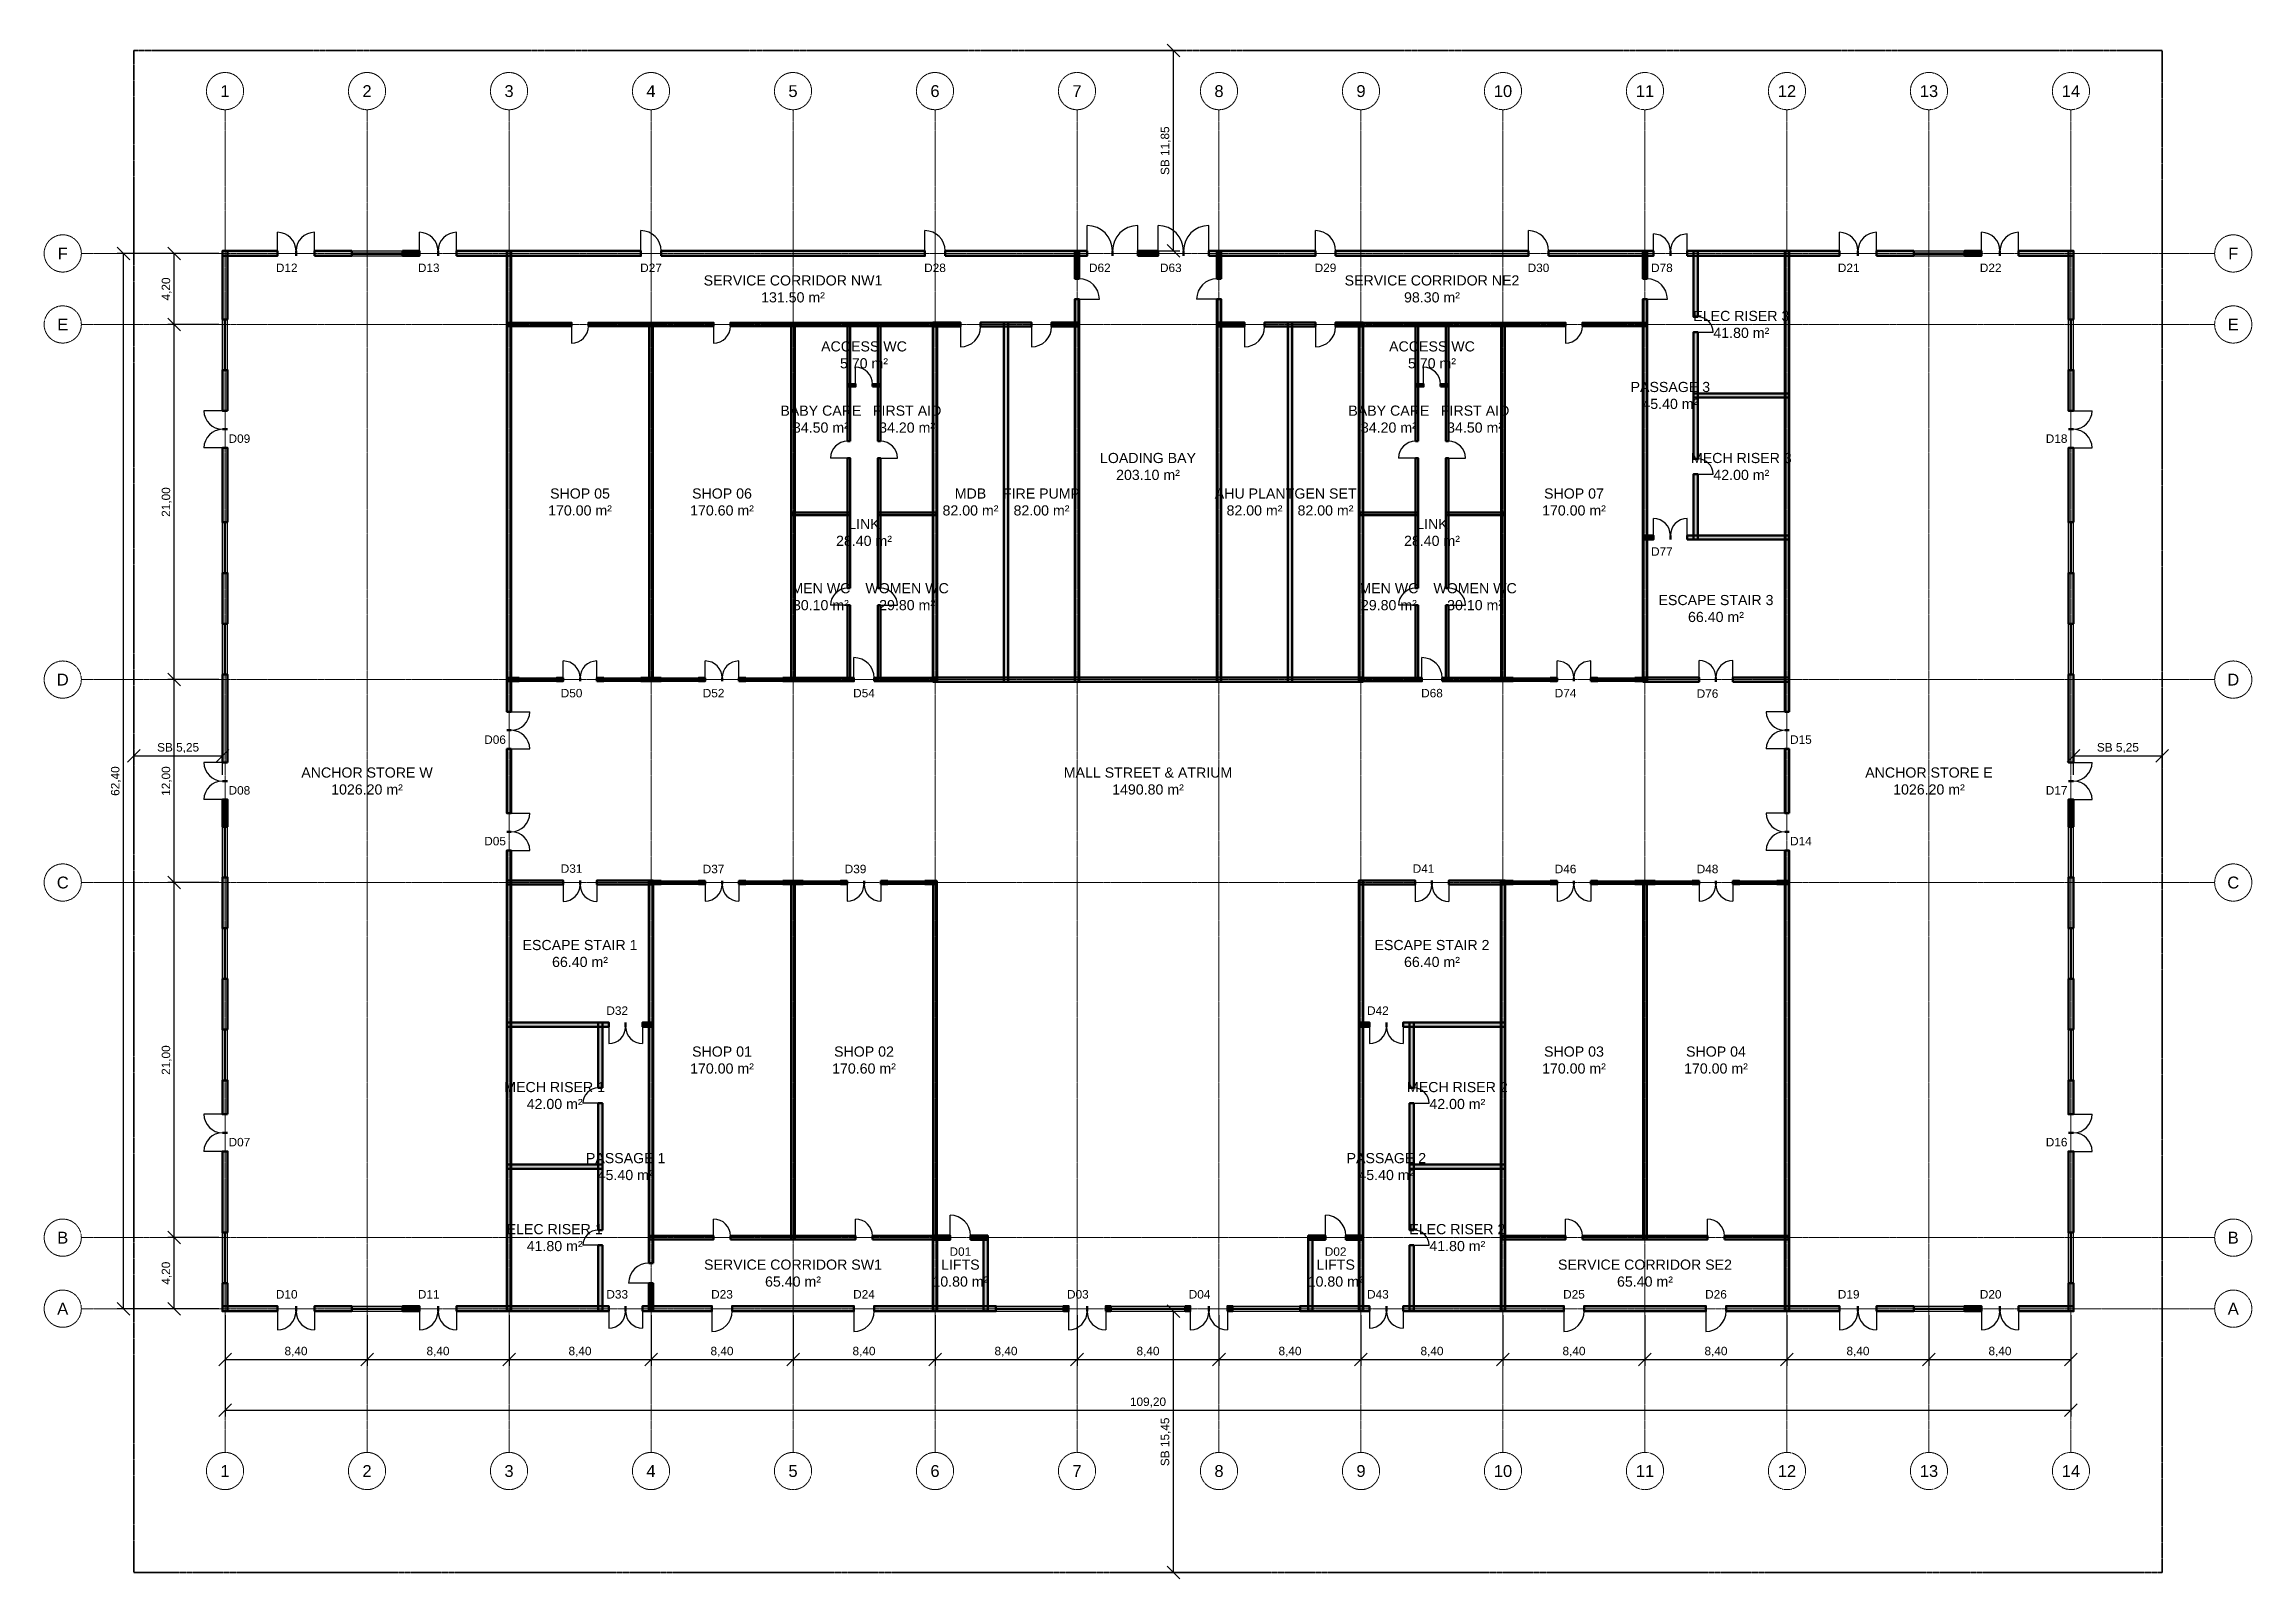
# Model space of a CAD drawing. Header units: millimetres. Extents: x -5300 to 125300, y -375 to 90375.
import ezdxf
from ezdxf.enums import TextEntityAlignment as Align

# ---------------------------------------------------------------- set-up
doc = ezdxf.new("R2010")
doc.units = ezdxf.units.MM
doc.linetypes.add('CENTER', pattern=[5.08, 3.175, -0.635, 0.635, -0.635])
doc.linetypes.add('PHANTOM', pattern=[6.35, 3.175, -0.635, 0.635, -0.635, 0.635, -0.635])
for name, color, linetype, lineweight in [('A-AXE', 1, 'CENTER', 13), ('A-COTATION', 1, 'Continuous', 18), ('A-HACHURE', 8, 'Continuous', 9), ('A-LIMITE-PARCELLE', 1, 'PHANTOM', 35), ('A-MENUISERIE-FEN', 5, 'Continuous', 25), ('A-MENUISERIE-PORTE', 3, 'Continuous', 25), ('A-MUR-PORT', 7, 'Continuous', 50), ('A-TEXTE-PIECE', 2, 'Continuous', 18), ('A-TEXTE-REPERE', 2, 'Continuous', 18)]:
    doc.layers.add(name, color=color, linetype=linetype, lineweight=lineweight)
doc.styles.add('FR-ARIAL', font='arial.ttf')
doc.dimstyles.new('FR-100-M', dxfattribs={"dimscale": 250, "dimtxt": 2, "dimasz": 1.5, "dimexe": 1.5, "dimexo": 1.5, "dimgap": 0.8, "dimtad": 1, "dimlfac": 0.001, "dimzin": 0, "dimtxsty": 'FR-ARIAL', "dimtsz": 1.5, "dimcen": 2.5, "dimclrd": 256, "dimclre": 256, "dimclrt": 256, "dimazin": 3, "dimtfac": 1, "dimtmove": 0, "dimatfit": 3})

msp = doc.modelspace()

# ---------------------------------------------------------------- texts
at = {"layer": 'A-AXE', "style": 'FR-ARIAL'}
for s, p in [('1', (5400, 87600)), ('2', (13800, 87600)), ('3', (22200, 87600)), ('4', (30600, 87600)), ('5', (39000, 87600)), ('6', (47400, 87600)), ('7', (55800, 87600)), ('8', (64200, 87600)), ('9', (72600, 87600)), ('10', (81000, 87600)), ('11', (89400, 87600)), ('12', (97800, 87600)), ('13', (106200, 87600)), ('14', (114600, 87600)), ('F', (-4200, 78000)), ('F', (124200, 78000)), ('E', (-4200, 73800)), ('E', (124200, 73800)), ('D', (-4200, 52800)), ('D', (124200, 52800)), ('C', (-4200, 40800)), ('C', (124200, 40800)), ('B', (-4200, 19800)), ('B', (124200, 19800)), ('A', (-4200, 15600)), ('A', (124200, 15600)), ('1', (5400, 6000)), ('2', (13800, 6000)), ('3', (22200, 6000)), ('4', (30600, 6000)), ('5', (39000, 6000)), ('6', (47400, 6000)), ('7', (55800, 6000)), ('8', (64200, 6000)), ('9', (72600, 6000)), ('10', (81000, 6000)), ('11', (89400, 6000)), ('12', (97800, 6000)), ('13', (106200, 6000)), ('14', (114600, 6000))]:
    msp.add_text(s, height=700, dxfattribs=at).set_placement(p, align=Align.MIDDLE_CENTER)
at = {"layer": 'A-TEXTE-PIECE', "char_height": 600, "attachment_point": 5, "style": 'FR-ARIAL'}
for s, insert in [('SERVICE CORRIDOR NW1\\P131.50 m²', (39000, 75900)), ('SERVICE CORRIDOR NE2\\P98.30 m²', (76800, 75900)), ('ELEC RISER 3\\P41.80 m²', (95100, 73800)), ('ACCESS WC\\P5.70 m²', (43200, 72000)), ('ACCESS WC\\P5.70 m²', (76800, 72000)), ('PASSAGE 3\\P45.40 m²', (90900, 69600)), ('BABY CARE\\P34.50 m²', (40650, 68200)), ('FIRST AID\\P34.20 m²', (45750, 68200)), ('BABY CARE\\P34.20 m²', (74250, 68200)), ('FIRST AID\\P34.50 m²', (79350, 68200)), ('LOADING BAY\\P203.10 m²', (60000, 65400)), ('MECH RISER 3\\P42.00 m²', (95100, 65400)), ('SHOP 05\\P170.00 m²', (26400, 63300)), ('SHOP 06\\P170.60 m²', (34800, 63300)), ('MDB\\P82.00 m²', (49500, 63300)), ('FIRE PUMP\\P82.00 m²', (53700, 63300)), ('AHU PLANT\\P82.00 m²', (66300, 63300)), ('GEN SET\\P82.00 m²', (70500, 63300)), ('SHOP 07\\P170.00 m²', (85200, 63300)), ('LINK\\P28.40 m²', (43200, 61500)), ('LINK\\P28.40 m²', (76800, 61500)), ('MEN WC\\P30.10 m²', (40650, 57700)), ('WOMEN WC\\P29.80 m²', (45750, 57700)), ('MEN WC\\P29.80 m²', (74250, 57700)), ('WOMEN WC\\P30.10 m²', (79350, 57700)), ('ESCAPE STAIR 3\\P66.40 m²', (93600, 57000)), ('ANCHOR STORE W\\P1026.20 m²', (13800, 46800)), ('MALL STREET & ATRIUM\\P1490.80 m²', (60000, 46800)), ('ANCHOR STORE E\\P1026.20 m²', (106200, 46800)), ('ESCAPE STAIR 1\\P66.40 m²', (26400, 36600)), ('ESCAPE STAIR 2\\P66.40 m²', (76800, 36600)), ('SHOP 01\\P170.00 m²', (34800, 30300)), ('SHOP 02\\P170.60 m²', (43200, 30300)), ('SHOP 03\\P170.00 m²', (85200, 30300)), ('SHOP 04\\P170.00 m²', (93600, 30300)), ('MECH RISER 1\\P42.00 m²', (24900, 28200)), ('MECH RISER 2\\P42.00 m²', (78300, 28200)), ('PASSAGE 1\\P45.40 m²', (29100, 24000)), ('PASSAGE 2\\P45.40 m²', (74100, 24000)), ('ELEC RISER 1\\P41.80 m²', (24900, 19800)), ('ELEC RISER 2\\P41.80 m²', (78300, 19800)), ('SERVICE CORRIDOR SW1\\P65.40 m²', (39000, 17700)), ('LIFTS\\P10.80 m²', (48900, 17700)), ('LIFTS\\P10.80 m²', (71100, 17700)), ('SERVICE CORRIDOR SE2\\P65.40 m²', (89400, 17700))]:
    msp.add_mtext(s, dxfattribs=dict(at, insert=insert))
at = {"layer": 'A-TEXTE-REPERE', "style": 'FR-ARIAL'}
for s, p in [('D12', (9050, 77150)), ('D13', (17450, 77150)), ('D27', (30600, 77150)), ('D28', (47400, 77150)), ('D62', (57150, 77150)), ('D63', (61350, 77150)), ('D29', (70500, 77150)), ('D30', (83100, 77150)), ('D78', (90400, 77150)), ('D21', (101450, 77150)), ('D22', (109850, 77150)), ('D09', (6250, 67050)), ('D18', (113750, 67050)), ('D77', (90400, 60375)), ('D50', (25900, 52000)), ('D52', (34300, 52000)), ('D54', (43200, 52000)), ('D68', (76800, 52000)), ('D74', (84700, 52000)), ('D76', (93100, 51975)), ('D06', (21375, 49250)), ('D15', (98625, 49250)), ('D08', (6250, 46250)), ('D17', (113750, 46250)), ('D05', (21375, 43250)), ('D14', (98625, 43250)), ('D31', (25900, 41625)), ('D37', (34300, 41600)), ('D39', (42700, 41600)), ('D41', (76300, 41625)), ('D46', (84700, 41600)), ('D48', (93100, 41600)), ('D32', (28600, 33225)), ('D42', (73600, 33225)), ('D07', (6250, 25450)), ('D16', (113750, 25450)), ('D01', (48900, 18975)), ('D02', (71100, 18975)), ('D10', (9050, 16450)), ('D11', (17450, 16450)), ('D33', (28600, 16450)), ('D23', (34800, 16450)), ('D24', (43200, 16450)), ('D03', (55850, 16450)), ('D04', (63050, 16450)), ('D43', (73600, 16450)), ('D25', (85200, 16450)), ('D26', (93600, 16450)), ('D19', (101450, 16450)), ('D20', (109850, 16450))]:
    msp.add_text(s, height=500, dxfattribs=at).set_placement(p, align=Align.MIDDLE_CENTER)

# ---------------------------------------------------------------- dimensions: what is measured, and where the dimension line sits
at = {"layer": 'A-COTATION'}
for base, p1, p2 in [((61500, 78150), (60000, 78150), (60000, 90000)), ((61500, 0), (60000, 0), (60000, 15450))]:
    msp.add_linear_dim(base=base, p1=p1, p2=p2, angle=90, text='SB <>', dimstyle='FR-100-M', dxfattribs=at).render()
for base, p1, p2 in [((-600, 15600), (5400, 15600), (5400, 78000)), ((2400, 73800), (5400, 73800), (5400, 78000)), ((2400, 52800), (5400, 52800), (5400, 73800)), ((2400, 40800), (5400, 40800), (5400, 52800)), ((2400, 19800), (5400, 19800), (5400, 40800)), ((2400, 15600), (5400, 15600), (5400, 19800))]:
    msp.add_linear_dim(base=base, p1=p1, p2=p2, angle=90, dimstyle='FR-100-M', dxfattribs=at).render()
for base, p1, p2 in [((0, 48300), (0, 46800), (5250, 46800)), ((114750, 48300), (114750, 46800), (120000, 46800))]:
    msp.add_linear_dim(base=base, p1=p1, p2=p2, text='SB <>', dimstyle='FR-100-M', dxfattribs=at).render()
for base, p1, p2 in [((5400, 12600), (5400, 15600), (13800, 15600)), ((5400, 9600), (5400, 15600), (114600, 15600)), ((13800, 12600), (13800, 15600), (22200, 15600)), ((22200, 12600), (22200, 15600), (30600, 15600)), ((30600, 12600), (30600, 15600), (39000, 15600)), ((39000, 12600), (39000, 15600), (47400, 15600)), ((47400, 12600), (47400, 15600), (55800, 15600)), ((55800, 12600), (55800, 15600), (64200, 15600)), ((64200, 12600), (64200, 15600), (72600, 15600)), ((72600, 12600), (72600, 15600), (81000, 15600)), ((81000, 12600), (81000, 15600), (89400, 15600)), ((89400, 12600), (89400, 15600), (97800, 15600)), ((97800, 12600), (97800, 15600), (106200, 15600)), ((106200, 12600), (106200, 15600), (114600, 15600))]:
    msp.add_linear_dim(base=base, p1=p1, p2=p2, dimstyle='FR-100-M', dxfattribs=at).render()

# ---------------------------------------------------------------- hatches: boundary and pattern name
at = {"layer": 'A-HACHURE'}
for points in [[(5250, 77850), (8500, 77850), (8500, 78150), (5250, 78150)], [(5550, 74100), (5550, 78150), (5250, 78150), (5250, 74100)], [(10700, 77850), (12900, 77850), (12900, 78150), (10700, 78150)], [(15900, 77850), (16900, 77850), (16900, 78150), (15900, 78150)], [(19100, 77850), (30000, 77850), (30000, 78150), (19100, 78150)], [(22325, 50900), (22325, 78125), (22075, 78125), (22075, 50900)], [(31200, 77850), (46800, 77850), (46800, 78150), (31200, 78150)], [(48000, 77850), (56400, 77850), (56400, 78150), (48000, 78150)], [(55925, 76500), (55925, 78125), (55675, 78125), (55675, 76500)], [(59400, 77850), (60600, 77850), (60600, 78150), (59400, 78150)], [(63600, 77850), (69900, 77850), (69900, 78150), (63600, 78150)], [(64325, 76500), (64325, 78125), (64075, 78125), (64075, 76500)], [(71100, 77850), (82500, 77850), (82500, 78150), (71100, 78150)], [(83700, 77850), (89900, 77850), (89900, 78150), (83700, 78150)], [(89525, 76500), (89525, 78125), (89275, 78125), (89275, 76500)], [(91900, 77850), (100900, 77850), (100900, 78150), (91900, 78150)], [(92525, 74250), (92525, 78125), (92275, 78125), (92275, 74250)], [(97925, 50900), (97925, 78125), (97675, 78125), (97675, 50900)], [(103100, 77850), (105300, 77850), (105300, 78150), (103100, 78150)], [(108300, 77850), (109300, 77850), (109300, 78150), (108300, 78150)], [(111500, 77850), (114750, 77850), (114750, 78150), (111500, 78150)], [(114750, 74100), (114750, 78150), (114450, 78150), (114450, 74100)], [(55925, 52675), (55925, 75300), (55675, 75300), (55675, 52675)], [(64325, 52675), (64325, 75300), (64075, 75300), (64075, 52675)], [(89525, 52675), (89525, 75300), (89275, 75300), (89275, 52675)], [(22100, 73700), (25900, 73700), (25900, 73900), (22100, 73900)], [(26900, 73700), (34300, 73700), (34300, 73900), (26900, 73900)], [(30700, 52700), (30700, 73900), (30500, 73900), (30500, 52700)], [(35300, 73700), (47500, 73700), (47500, 73900), (35300, 73900)], [(39100, 52700), (39100, 73900), (38900, 73900), (38900, 52700)], [(42375, 66900), (42375, 73875), (42225, 73875), (42225, 66900)], [(44175, 66900), (44175, 73875), (44025, 73875), (44025, 66900)], [(47275, 73675), (48900, 73675), (48900, 73925), (47275, 73925)], [(47525, 52675), (47525, 73925), (47275, 73925), (47275, 52675)], [(50100, 73675), (53100, 73675), (53100, 73925), (50100, 73925)], [(51725, 52675), (51725, 73925), (51475, 73925), (51475, 52675)], [(54300, 73675), (55925, 73675), (55925, 73925), (54300, 73925)], [(64075, 73675), (65700, 73675), (65700, 73925), (64075, 73925)], [(66900, 73675), (69900, 73675), (69900, 73925), (66900, 73925)], [(68525, 52675), (68525, 73925), (68275, 73925), (68275, 52675)], [(71100, 73675), (72725, 73675), (72725, 73925), (71100, 73925)], [(72725, 52675), (72725, 73925), (72475, 73925), (72475, 52675)], [(72500, 73700), (84700, 73700), (84700, 73900), (72500, 73900)], [(75975, 66900), (75975, 73875), (75825, 73875), (75825, 66900)], [(77775, 66900), (77775, 73875), (77625, 73875), (77625, 66900)], [(81100, 52700), (81100, 73900), (80900, 73900), (80900, 52700)], [(85700, 73700), (89500, 73700), (89500, 73900), (85700, 73900)], [(92525, 65850), (92525, 73350), (92275, 73350), (92275, 65850)], [(5550, 68700), (5550, 71100), (5250, 71100), (5250, 68700)], [(114750, 68700), (114750, 71100), (114450, 71100), (114450, 68700)], [(42225, 70125), (42700, 70125), (42700, 70275), (42225, 70275)], [(43700, 70125), (44175, 70125), (44175, 70275), (43700, 70275)], [(75825, 70125), (76300, 70125), (76300, 70275), (75825, 70275)], [(77300, 70125), (77775, 70125), (77775, 70275), (77300, 70275)], [(92275, 69475), (97925, 69475), (97925, 69725), (92275, 69725)], [(5550, 62100), (5550, 66500), (5250, 66500), (5250, 62100)], [(42375, 58200), (42375, 65900), (42225, 65900), (42225, 58200)], [(44175, 58200), (44175, 65900), (44025, 65900), (44025, 58200)], [(75975, 58200), (75975, 65900), (75825, 65900), (75825, 58200)], [(77775, 58200), (77775, 65900), (77625, 65900), (77625, 58200)], [(114750, 62100), (114750, 66500), (114450, 66500), (114450, 62100)], [(92525, 61075), (92525, 64950), (92275, 64950), (92275, 61075)], [(38925, 62525), (42375, 62525), (42375, 62675), (38925, 62675)], [(44025, 62525), (47475, 62525), (47475, 62675), (44025, 62675)], [(72525, 62525), (75975, 62525), (75975, 62675), (72525, 62675)], [(77625, 62525), (81075, 62525), (81075, 62675), (77625, 62675)], [(89275, 61075), (89900, 61075), (89900, 61325), (89275, 61325)], [(91900, 61075), (97925, 61075), (97925, 61325), (91900, 61325)], [(5550, 56100), (5550, 59100), (5250, 59100), (5250, 56100)], [(114750, 56100), (114750, 59100), (114450, 59100), (114450, 56100)], [(42375, 52725), (42375, 57200), (42225, 57200), (42225, 52725)], [(44175, 52725), (44175, 57200), (44025, 57200), (44025, 52725)], [(75975, 52725), (75975, 57200), (75825, 57200), (75825, 52725)], [(77775, 52725), (77775, 57200), (77625, 57200), (77625, 52725)], [(5550, 47900), (5550, 53100), (5250, 53100), (5250, 47900)], [(22100, 52700), (22800, 52700), (22800, 52900), (22100, 52900)], [(25000, 52700), (25400, 52700), (25400, 52900), (25000, 52900)], [(27400, 52700), (27800, 52700), (27800, 52900), (27400, 52900)], [(30000, 52700), (31200, 52700), (31200, 52900), (30000, 52900)], [(33400, 52700), (33800, 52700), (33800, 52900), (33400, 52900)], [(35800, 52700), (36200, 52700), (36200, 52900), (35800, 52900)], [(38400, 52700), (42600, 52700), (42600, 52900), (38400, 52900)], [(43800, 52700), (47500, 52700), (47500, 52900), (43800, 52900)], [(47275, 52675), (72725, 52675), (72725, 52925), (47275, 52925)], [(72500, 52700), (76200, 52700), (76200, 52900), (72500, 52900)], [(77400, 52700), (81600, 52700), (81600, 52900), (77400, 52900)], [(83800, 52700), (84200, 52700), (84200, 52900), (83800, 52900)], [(86200, 52700), (86600, 52700), (86600, 52900), (86200, 52900)], [(88800, 52700), (89500, 52700), (89500, 52900), (88800, 52900)], [(89275, 52675), (92600, 52675), (92600, 52925), (89275, 52925)], [(94600, 52675), (97925, 52675), (97925, 52925), (94600, 52925)], [(114750, 47900), (114750, 53100), (114450, 53100), (114450, 47900)], [(22325, 44900), (22325, 48700), (22075, 48700), (22075, 44900)], [(97925, 44900), (97925, 48700), (97675, 48700), (97675, 44900)], [(5550, 44100), (5550, 45700), (5250, 45700), (5250, 44100)], [(114750, 44100), (114750, 45700), (114450, 45700), (114450, 44100)], [(22325, 15475), (22325, 42700), (22075, 42700), (22075, 15475)], [(97925, 15475), (97925, 42700), (97675, 42700), (97675, 15475)], [(5550, 38100), (5550, 41100), (5250, 41100), (5250, 38100)], [(22075, 40675), (25400, 40675), (25400, 40925), (22075, 40925)], [(27400, 40675), (30725, 40675), (30725, 40925), (27400, 40925)], [(30725, 18300), (30725, 40925), (30475, 40925), (30475, 18300)], [(30500, 40700), (31200, 40700), (31200, 40900), (30500, 40900)], [(33400, 40700), (33800, 40700), (33800, 40900), (33400, 40900)], [(35800, 40700), (36200, 40700), (36200, 40900), (35800, 40900)], [(38400, 40700), (39600, 40700), (39600, 40900), (38400, 40900)], [(39100, 19700), (39100, 40900), (38900, 40900), (38900, 19700)], [(41800, 40700), (42200, 40700), (42200, 40900), (41800, 40900)], [(44200, 40700), (44600, 40700), (44600, 40900), (44200, 40900)], [(46800, 40700), (47500, 40700), (47500, 40900), (46800, 40900)], [(47500, 19700), (47500, 40900), (47300, 40900), (47300, 19700)], [(72475, 40675), (75800, 40675), (75800, 40925), (72475, 40925)], [(72725, 15475), (72725, 40925), (72475, 40925), (72475, 15475)], [(77800, 40675), (81125, 40675), (81125, 40925), (77800, 40925)], [(81125, 15475), (81125, 40925), (80875, 40925), (80875, 15475)], [(80900, 40700), (81600, 40700), (81600, 40900), (80900, 40900)], [(83800, 40700), (84200, 40700), (84200, 40900), (83800, 40900)], [(86200, 40700), (86600, 40700), (86600, 40900), (86200, 40900)], [(88800, 40700), (90000, 40700), (90000, 40900), (88800, 40900)], [(89500, 19700), (89500, 40900), (89300, 40900), (89300, 19700)], [(92200, 40700), (92600, 40700), (92600, 40900), (92200, 40900)], [(94600, 40700), (95000, 40700), (95000, 40900), (94600, 40900)], [(97200, 40700), (97900, 40700), (97900, 40900), (97200, 40900)], [(114750, 38100), (114750, 41100), (114450, 41100), (114450, 38100)], [(5550, 32100), (5550, 35100), (5250, 35100), (5250, 32100)], [(114750, 32100), (114750, 35100), (114450, 35100), (114450, 32100)], [(22075, 32275), (28100, 32275), (28100, 32525), (22075, 32525)], [(27725, 28650), (27725, 32525), (27475, 32525), (27475, 28650)], [(30100, 32275), (30725, 32275), (30725, 32525), (30100, 32525)], [(72475, 32275), (73100, 32275), (73100, 32525), (72475, 32525)], [(75100, 32275), (81125, 32275), (81125, 32525), (75100, 32525)], [(75725, 28650), (75725, 32525), (75475, 32525), (75475, 28650)], [(5550, 27100), (5550, 29100), (5250, 29100), (5250, 27100)], [(114750, 27100), (114750, 29100), (114450, 29100), (114450, 27100)], [(27725, 20250), (27725, 27750), (27475, 27750), (27475, 20250)], [(75725, 20250), (75725, 27750), (75475, 27750), (75475, 20250)], [(5550, 20100), (5550, 24900), (5250, 24900), (5250, 20100)], [(114750, 20100), (114750, 24900), (114450, 24900), (114450, 20100)], [(22075, 23875), (27725, 23875), (27725, 24125), (22075, 24125)], [(75475, 23875), (81125, 23875), (81125, 24125), (75475, 24125)], [(30500, 19700), (34300, 19700), (34300, 19900), (30500, 19900)], [(35300, 19700), (42700, 19700), (42700, 19900), (35300, 19900)], [(43700, 19700), (47500, 19700), (47500, 19900), (43700, 19900)], [(47275, 19675), (48300, 19675), (48300, 19925), (47275, 19925)], [(47525, 15475), (47525, 19925), (47275, 19925), (47275, 15475)], [(49500, 19675), (50525, 19675), (50525, 19925), (49500, 19925)], [(50525, 15475), (50525, 19925), (50275, 19925), (50275, 15475)], [(69475, 19675), (70500, 19675), (70500, 19925), (69475, 19925)], [(69725, 15475), (69725, 19925), (69475, 19925), (69475, 15475)], [(71700, 19675), (72725, 19675), (72725, 19925), (71700, 19925)], [(80900, 19700), (84700, 19700), (84700, 19900), (80900, 19900)], [(85700, 19700), (93100, 19700), (93100, 19900), (85700, 19900)], [(94100, 19700), (97900, 19700), (97900, 19900), (94100, 19900)], [(27725, 15475), (27725, 19350), (27475, 19350), (27475, 15475)], [(75725, 15475), (75725, 19350), (75475, 19350), (75475, 15475)], [(5550, 15450), (5550, 17100), (5250, 17100), (5250, 15450)], [(30725, 15475), (30725, 17100), (30475, 17100), (30475, 15475)], [(114750, 15450), (114750, 17100), (114450, 17100), (114450, 15450)], [(5250, 15450), (8500, 15450), (8500, 15750), (5250, 15750)], [(10700, 15450), (12900, 15450), (12900, 15750), (10700, 15750)], [(15900, 15450), (16900, 15450), (16900, 15750), (15900, 15750)], [(19100, 15450), (28100, 15450), (28100, 15750), (19100, 15750)], [(30100, 15450), (34200, 15450), (34200, 15750), (30100, 15750)], [(35400, 15450), (42600, 15450), (42600, 15750), (35400, 15750)], [(43800, 15450), (51000, 15450), (51000, 15750), (43800, 15750)], [(55000, 15450), (55300, 15450), (55300, 15750), (55000, 15750)], [(57500, 15450), (57800, 15450), (57800, 15750), (57500, 15750)], [(62200, 15450), (62500, 15450), (62500, 15750), (62200, 15750)], [(64700, 15450), (65000, 15450), (65000, 15750), (64700, 15750)], [(69000, 15450), (73100, 15450), (73100, 15750), (69000, 15750)], [(75100, 15450), (84600, 15450), (84600, 15750), (75100, 15750)], [(85800, 15450), (93000, 15450), (93000, 15750), (85800, 15750)], [(94200, 15450), (100900, 15450), (100900, 15750), (94200, 15750)], [(103100, 15450), (105300, 15450), (105300, 15750), (103100, 15750)], [(108300, 15450), (109300, 15450), (109300, 15750), (108300, 15750)], [(111500, 15450), (114750, 15450), (114750, 15750), (111500, 15750)]]:
    msp.add_hatch(color=256, dxfattribs=at).paths.add_polyline_path(points)

# ---------------------------------------------------------------- linework, layer by layer
at = {"layer": 'A-AXE'}
for p, q in [((5400, 7100), (5400, 86500)), ((13800, 7100), (13800, 86500)), ((22200, 7100), (22200, 86500)), ((30600, 7100), (30600, 86500)), ((39000, 7100), (39000, 86500)), ((47400, 7100), (47400, 86500)), ((55800, 7100), (55800, 86500)), ((64200, 7100), (64200, 86500)), ((72600, 7100), (72600, 86500)), ((81000, 7100), (81000, 86500)), ((89400, 7100), (89400, 86500)), ((97800, 7100), (97800, 86500)), ((106200, 7100), (106200, 86500)), ((114600, 7100), (114600, 86500)), ((-3100, 78000), (123100, 78000)), ((-3100, 73800), (123100, 73800)), ((-3100, 52800), (123100, 52800)), ((-3100, 40800), (123100, 40800)), ((-3100, 19800), (123100, 19800)), ((-3100, 15600), (123100, 15600))]:
    msp.add_line(p, q, dxfattribs=at)
for centre in [(5400, 87600), (13800, 87600), (22200, 87600), (30600, 87600), (39000, 87600), (47400, 87600), (55800, 87600), (64200, 87600), (72600, 87600), (81000, 87600), (89400, 87600), (97800, 87600), (106200, 87600), (114600, 87600), (-4200, 78000), (124200, 78000), (-4200, 73800), (124200, 73800), (-4200, 52800), (124200, 52800), (-4200, 40800), (124200, 40800), (-4200, 19800), (124200, 19800), (-4200, 15600), (124200, 15600), (5400, 6000), (13800, 6000), (22200, 6000), (30600, 6000), (39000, 6000), (47400, 6000), (55800, 6000), (64200, 6000), (72600, 6000), (81000, 6000), (89400, 6000), (97800, 6000), (106200, 6000), (114600, 6000)]:
    msp.add_circle(centre, 1100, dxfattribs=at)
at = {"layer": 'A-LIMITE-PARCELLE'}
msp.add_lwpolyline([(0, 0), (120000, 0), (120000, 90000), (0, 90000)], close=True, dxfattribs=at)
at = {"layer": 'A-MENUISERIE-FEN'}
for p, q in [((12900, 78150), (15900, 78150)), ((12900, 78037.5), (15900, 78037.5)), ((12900, 77962.5), (15900, 77962.5)), ((12900, 77850), (15900, 77850)), ((105300, 78150), (108300, 78150)), ((105300, 78037.5), (108300, 78037.5)), ((105300, 77962.5), (108300, 77962.5)), ((105300, 77850), (108300, 77850)), ((5250, 71100), (5250, 74100)), ((5362.5, 71100), (5362.5, 74100)), ((5437.5, 71100), (5437.5, 74100)), ((5550, 71100), (5550, 74100)), ((114450, 71100), (114450, 74100)), ((114562.5, 71100), (114562.5, 74100)), ((114637.5, 71100), (114637.5, 74100)), ((114750, 71100), (114750, 74100)), ((5250, 59100), (5250, 62100)), ((5362.5, 59100), (5362.5, 62100)), ((5437.5, 59100), (5437.5, 62100)), ((5550, 59100), (5550, 62100)), ((114450, 59100), (114450, 62100)), ((114562.5, 59100), (114562.5, 62100)), ((114637.5, 59100), (114637.5, 62100)), ((114750, 59100), (114750, 62100)), ((5250, 53100), (5250, 56100)), ((5362.5, 53100), (5362.5, 56100)), ((5437.5, 53100), (5437.5, 56100)), ((5550, 53100), (5550, 56100)), ((114450, 53100), (114450, 56100)), ((114562.5, 53100), (114562.5, 56100)), ((114637.5, 53100), (114637.5, 56100)), ((114750, 53100), (114750, 56100)), ((22800, 52900), (25000, 52900)), ((22800, 52825), (25000, 52825)), ((22800, 52775), (25000, 52775)), ((22800, 52700), (25000, 52700)), ((27800, 52900), (30000, 52900)), ((27800, 52825), (30000, 52825)), ((27800, 52775), (30000, 52775)), ((27800, 52700), (30000, 52700)), ((31200, 52900), (33400, 52900)), ((31200, 52825), (33400, 52825)), ((31200, 52775), (33400, 52775)), ((31200, 52700), (33400, 52700)), ((36200, 52900), (38400, 52900)), ((36200, 52825), (38400, 52825)), ((36200, 52775), (38400, 52775)), ((36200, 52700), (38400, 52700)), ((81600, 52900), (83800, 52900)), ((81600, 52825), (83800, 52825)), ((81600, 52775), (83800, 52775)), ((81600, 52700), (83800, 52700)), ((86600, 52900), (88800, 52900)), ((86600, 52825), (88800, 52825)), ((86600, 52775), (88800, 52775)), ((86600, 52700), (88800, 52700)), ((5250, 41100), (5250, 44100)), ((5362.5, 41100), (5362.5, 44100)), ((5437.5, 41100), (5437.5, 44100)), ((5550, 41100), (5550, 44100)), ((114450, 41100), (114450, 44100)), ((114562.5, 41100), (114562.5, 44100)), ((114637.5, 41100), (114637.5, 44100)), ((114750, 41100), (114750, 44100)), ((31200, 40900), (33400, 40900)), ((31200, 40825), (33400, 40825)), ((31200, 40775), (33400, 40775)), ((31200, 40700), (33400, 40700)), ((36200, 40900), (38400, 40900)), ((36200, 40825), (38400, 40825)), ((36200, 40775), (38400, 40775)), ((36200, 40700), (38400, 40700)), ((39600, 40900), (41800, 40900)), ((39600, 40825), (41800, 40825)), ((39600, 40775), (41800, 40775)), ((39600, 40700), (41800, 40700)), ((44600, 40900), (46800, 40900)), ((44600, 40825), (46800, 40825)), ((44600, 40775), (46800, 40775)), ((44600, 40700), (46800, 40700)), ((81600, 40900), (83800, 40900)), ((81600, 40825), (83800, 40825)), ((81600, 40775), (83800, 40775)), ((81600, 40700), (83800, 40700)), ((86600, 40900), (88800, 40900)), ((86600, 40825), (88800, 40825)), ((86600, 40775), (88800, 40775)), ((86600, 40700), (88800, 40700)), ((90000, 40900), (92200, 40900)), ((90000, 40825), (92200, 40825)), ((90000, 40775), (92200, 40775)), ((90000, 40700), (92200, 40700)), ((95000, 40900), (97200, 40900)), ((95000, 40825), (97200, 40825)), ((95000, 40775), (97200, 40775)), ((95000, 40700), (97200, 40700)), ((5250, 35100), (5250, 38100)), ((5362.5, 35100), (5362.5, 38100)), ((5437.5, 35100), (5437.5, 38100)), ((5550, 35100), (5550, 38100)), ((114450, 35100), (114450, 38100)), ((114562.5, 35100), (114562.5, 38100)), ((114637.5, 35100), (114637.5, 38100)), ((114750, 35100), (114750, 38100)), ((5250, 29100), (5250, 32100)), ((5362.5, 29100), (5362.5, 32100)), ((5437.5, 29100), (5437.5, 32100)), ((5550, 29100), (5550, 32100)), ((114450, 29100), (114450, 32100)), ((114562.5, 29100), (114562.5, 32100)), ((114637.5, 29100), (114637.5, 32100)), ((114750, 29100), (114750, 32100)), ((5250, 17100), (5250, 20100)), ((5362.5, 17100), (5362.5, 20100)), ((5437.5, 17100), (5437.5, 20100)), ((5550, 17100), (5550, 20100)), ((114450, 17100), (114450, 20100)), ((114562.5, 17100), (114562.5, 20100)), ((114637.5, 17100), (114637.5, 20100)), ((114750, 17100), (114750, 20100)), ((12900, 15750), (15900, 15750)), ((51000, 15750), (55000, 15750)), ((57800, 15750), (62200, 15750)), ((65000, 15750), (69000, 15750)), ((105300, 15750), (108300, 15750)), ((12900, 15637.5), (15900, 15637.5)), ((12900, 15562.5), (15900, 15562.5)), ((12900, 15450), (15900, 15450)), ((51000, 15637.5), (55000, 15637.5)), ((51000, 15562.5), (55000, 15562.5)), ((51000, 15450), (55000, 15450)), ((57800, 15637.5), (62200, 15637.5)), ((57800, 15562.5), (62200, 15562.5)), ((57800, 15450), (62200, 15450)), ((65000, 15637.5), (69000, 15637.5)), ((65000, 15562.5), (69000, 15562.5)), ((65000, 15450), (69000, 15450)), ((105300, 15637.5), (108300, 15637.5)), ((105300, 15562.5), (108300, 15562.5)), ((105300, 15450), (108300, 15450))]:
    msp.add_line(p, q, dxfattribs=at)
at = {"layer": 'A-MENUISERIE-PORTE'}
for p, q in [((8500, 78150), (8500, 79250)), ((10700, 78150), (10700, 79250)), ((16900, 78150), (16900, 79250)), ((19100, 78150), (19100, 79250)), ((30000, 78150), (30000, 79350)), ((46800, 78150), (46800, 79350)), ((56400, 78150), (56400, 79650)), ((59400, 78150), (59400, 79650)), ((60600, 78150), (60600, 79650)), ((63600, 78150), (63600, 79650)), ((69900, 78150), (69900, 79350)), ((82500, 78150), (82500, 79350)), ((89900, 78150), (89900, 79150)), ((91900, 78150), (91900, 79150)), ((100900, 78150), (100900, 79250)), ((103100, 78150), (103100, 79250)), ((109300, 78150), (109300, 79250)), ((111500, 78150), (111500, 79250)), ((55925, 75300), (57125, 75300)), ((64075, 75300), (62875, 75300)), ((89525, 75300), (90725, 75300)), ((25900, 73700), (25900, 72700)), ((34300, 73700), (34300, 72700)), ((48900, 73675), (48900, 72475)), ((53100, 73675), (53100, 72475)), ((65700, 73675), (65700, 72475)), ((69900, 73675), (69900, 72475)), ((84700, 73700), (84700, 72700)), ((92525, 73350), (93425, 73350)), ((42700, 70275), (42700, 71275)), ((76300, 70275), (76300, 71275)), ((5250, 68700), (4150, 68700)), ((114750, 68700), (115850, 68700)), ((5250, 66500), (4150, 66500)), ((42225, 65900), (41225, 65900)), ((44175, 65900), (45175, 65900)), ((75825, 65900), (74825, 65900)), ((77775, 65900), (78775, 65900)), ((114750, 66500), (115850, 66500)), ((92525, 64950), (93425, 64950)), ((89900, 61325), (89900, 62325)), ((91900, 61325), (91900, 62325)), ((42225, 57200), (41225, 57200)), ((44175, 57200), (45175, 57200)), ((75825, 57200), (74825, 57200)), ((77775, 57200), (78775, 57200)), ((25400, 52900), (25400, 53900)), ((27400, 52900), (27400, 53900)), ((33800, 52900), (33800, 53900)), ((35800, 52900), (35800, 53900)), ((42600, 52900), (42600, 54100)), ((76200, 52900), (76200, 54100)), ((84200, 52900), (84200, 53900)), ((86200, 52900), (86200, 53900)), ((92600, 52925), (92600, 53925)), ((94600, 52925), (94600, 53925)), ((22325, 50900), (23425, 50900)), ((97675, 50900), (96575, 50900)), ((22325, 48700), (23425, 48700)), ((97675, 48700), (96575, 48700)), ((5250, 47900), (4150, 47900)), ((114750, 47900), (115850, 47900)), ((5250, 45700), (4150, 45700)), ((22325, 44900), (23425, 44900)), ((97675, 44900), (96575, 44900)), ((114750, 45700), (115850, 45700)), ((22325, 42700), (23425, 42700)), ((97675, 42700), (96575, 42700)), ((25400, 40675), (25400, 39675)), ((27400, 40675), (27400, 39675)), ((33800, 40700), (33800, 39700)), ((35800, 40700), (35800, 39700)), ((42200, 40700), (42200, 39700)), ((44200, 40700), (44200, 39700)), ((75800, 40675), (75800, 39675)), ((77800, 40675), (77800, 39675)), ((84200, 40700), (84200, 39700)), ((86200, 40700), (86200, 39700)), ((92600, 40700), (92600, 39700)), ((94600, 40700), (94600, 39700)), ((28100, 32275), (28100, 31275)), ((30100, 32275), (30100, 31275)), ((73100, 32275), (73100, 31275)), ((75100, 32275), (75100, 31275)), ((27475, 27750), (26575, 27750)), ((75725, 27750), (76625, 27750)), ((5250, 27100), (4150, 27100)), ((114750, 27100), (115850, 27100)), ((5250, 24900), (4150, 24900)), ((114750, 24900), (115850, 24900)), ((34300, 19900), (34300, 20900)), ((42700, 19900), (42700, 20900)), ((48300, 19925), (48300, 21125)), ((70500, 19925), (70500, 21125)), ((84700, 19900), (84700, 20900)), ((93100, 19900), (93100, 20900)), ((27475, 19350), (26575, 19350)), ((75725, 19350), (76625, 19350)), ((30475, 17100), (29275, 17100)), ((8500, 15450), (8500, 14350)), ((10700, 15450), (10700, 14350)), ((16900, 15450), (16900, 14350)), ((19100, 15450), (19100, 14350)), ((28100, 15450), (28100, 14450)), ((30100, 15450), (30100, 14450)), ((34200, 15450), (34200, 14250)), ((42600, 15450), (42600, 14250)), ((55300, 15450), (55300, 14350)), ((57500, 15450), (57500, 14350)), ((62500, 15450), (62500, 14350)), ((64700, 15450), (64700, 14350)), ((73100, 15450), (73100, 14450)), ((75100, 15450), (75100, 14450)), ((84600, 15450), (84600, 14250)), ((93000, 15450), (93000, 14250)), ((100900, 15450), (100900, 14350)), ((103100, 15450), (103100, 14350)), ((109300, 15450), (109300, 14350)), ((111500, 15450), (111500, 14350))]:
    msp.add_line(p, q, dxfattribs=at)
for centre, radius, start, end in [((8500, 78150), 1100, 0, 90), ((10700, 78150), 1100, 90, 180), ((16900, 78150), 1100, 0, 90), ((19100, 78150), 1100, 90, 180), ((30000, 78150), 1200, 0, 90), ((46800, 78150), 1200, 0, 90), ((56400, 78150), 1500, 0, 90), ((59400, 78150), 1500, 90, 180), ((60600, 78150), 1500, 0, 90), ((63600, 78150), 1500, 90, 180), ((69900, 78150), 1200, 0, 90), ((82500, 78150), 1200, 0, 90), ((89900, 78150), 1000, 0, 90), ((91900, 78150), 1000, 90, 180), ((100900, 78150), 1100, 0, 90), ((103100, 78150), 1100, 90, 180), ((109300, 78150), 1100, 0, 90), ((111500, 78150), 1100, 90, 180), ((55925, 75300), 1200, 0, 90), ((64075, 75300), 1200, 90, 180), ((89525, 75300), 1200, 0, 90), ((25900, 73700), 1000, -90, 0), ((34300, 73700), 1000, -90, 0), ((48900, 73675), 1200, -90, 0), ((53100, 73675), 1200, -90, 0), ((65700, 73675), 1200, -90, 0), ((69900, 73675), 1200, -90, 0), ((84700, 73700), 1000, -90, 0), ((92525, 73350), 900, 0, 90), ((42700, 70275), 1000, 0, 90), ((76300, 70275), 1000, 0, 90), ((5250, 68700), 1100, 180, -90), ((114750, 68700), 1100, -90, 0), ((5250, 66500), 1100, 90, 180), ((42225, 65900), 1000, 90, 180), ((44175, 65900), 1000, 0, 90), ((75825, 65900), 1000, 90, 180), ((77775, 65900), 1000, 0, 90), ((114750, 66500), 1100, 0, 90), ((92525, 64950), 900, 0, 90), ((89900, 61325), 1000, 0, 90), ((91900, 61325), 1000, 90, 180), ((42225, 57200), 1000, 90, 180), ((44175, 57200), 1000, 0, 90), ((75825, 57200), 1000, 90, 180), ((77775, 57200), 1000, 0, 90), ((25400, 52900), 1000, 0, 90), ((27400, 52900), 1000, 90, 180), ((33800, 52900), 1000, 0, 90), ((35800, 52900), 1000, 90, 180), ((42600, 52900), 1200, 0, 90), ((76200, 52900), 1200, 0, 90), ((84200, 52900), 1000, 0, 90), ((86200, 52900), 1000, 90, 180), ((92600, 52925), 1000, 0, 90), ((94600, 52925), 1000, 90, 180), ((22325, 50900), 1100, -90, 0), ((22325, 48700), 1100, 0, 90), ((97675, 50900), 1100, 180, -90), ((97675, 48700), 1100, 90, 180), ((5250, 47900), 1100, 180, -90), ((114750, 47900), 1100, -90, 0), ((5250, 45700), 1100, 90, 180), ((114750, 45700), 1100, 0, 90), ((22325, 44900), 1100, -90, 0), ((97675, 44900), 1100, 180, -90), ((22325, 42700), 1100, 0, 90), ((97675, 42700), 1100, 90, 180), ((25400, 40675), 1000, -90, 0), ((27400, 40675), 1000, 180, -90), ((33800, 40700), 1000, -90, 0), ((35800, 40700), 1000, 180, -90), ((42200, 40700), 1000, -90, 0), ((44200, 40700), 1000, 180, -90), ((75800, 40675), 1000, -90, 0), ((77800, 40675), 1000, 180, -90), ((84200, 40700), 1000, -90, 0), ((86200, 40700), 1000, 180, -90), ((92600, 40700), 1000, -90, 0), ((94600, 40700), 1000, 180, -90), ((28100, 32275), 1000, -90, 0), ((30100, 32275), 1000, 180, -90), ((73100, 32275), 1000, -90, 0), ((75100, 32275), 1000, 180, -90), ((27475, 27750), 900, 90, 180), ((75725, 27750), 900, 0, 90), ((5250, 27100), 1100, 180, -90), ((114750, 27100), 1100, -90, 0), ((5250, 24900), 1100, 90, 180), ((114750, 24900), 1100, 0, 90), ((34300, 19900), 1000, 0, 90), ((42700, 19900), 1000, 0, 90), ((48300, 19925), 1200, 0, 90), ((70500, 19925), 1200, 0, 90), ((84700, 19900), 1000, 0, 90), ((93100, 19900), 1000, 0, 90), ((27475, 19350), 900, 90, 180), ((75725, 19350), 900, 0, 90), ((30475, 17100), 1200, 90, 180), ((8500, 15450), 1100, -90, 0), ((10700, 15450), 1100, 180, -90), ((16900, 15450), 1100, -90, 0), ((19100, 15450), 1100, 180, -90), ((28100, 15450), 1000, -90, 0), ((30100, 15450), 1000, 180, -90), ((34200, 15450), 1200, -90, 0), ((42600, 15450), 1200, -90, 0), ((55300, 15450), 1100, -90, 0), ((57500, 15450), 1100, 180, -90), ((62500, 15450), 1100, -90, 0), ((64700, 15450), 1100, 180, -90), ((73100, 15450), 1000, -90, 0), ((75100, 15450), 1000, 180, -90), ((84600, 15450), 1200, -90, 0), ((93000, 15450), 1200, -90, 0), ((100900, 15450), 1100, -90, 0), ((103100, 15450), 1100, 180, -90), ((109300, 15450), 1100, -90, 0), ((111500, 15450), 1100, 180, -90)]:
    msp.add_arc(centre, radius, start, end, dxfattribs=at)
at = {"layer": 'A-MUR-PORT'}
for p, q in [((8500, 77850), (8500, 78150)), ((9600, 77850), (9600, 78150)), ((9600, 77850), (9600, 78150)), ((10700, 77850), (10700, 78150)), ((12900, 77850), (12900, 78150)), ((15900, 77850), (15900, 78150)), ((16900, 77850), (16900, 78150)), ((18000, 77850), (18000, 78150)), ((18000, 77850), (18000, 78150)), ((19100, 77850), (19100, 78150)), ((30000, 77850), (30000, 78150)), ((31200, 77850), (31200, 78150)), ((46800, 77850), (46800, 78150)), ((48000, 77850), (48000, 78150)), ((56400, 77850), (56400, 78150)), ((57900, 77850), (57900, 78150)), ((57900, 77850), (57900, 78150)), ((59400, 77850), (59400, 78150)), ((60600, 77850), (60600, 78150)), ((62100, 77850), (62100, 78150)), ((62100, 77850), (62100, 78150)), ((63600, 77850), (63600, 78150)), ((69900, 77850), (69900, 78150)), ((71100, 77850), (71100, 78150)), ((82500, 77850), (82500, 78150)), ((83700, 77850), (83700, 78150)), ((89900, 77850), (89900, 78150)), ((90900, 77850), (90900, 78150)), ((90900, 77850), (90900, 78150)), ((91900, 77850), (91900, 78150)), ((100900, 77850), (100900, 78150)), ((102000, 77850), (102000, 78150)), ((102000, 77850), (102000, 78150)), ((103100, 77850), (103100, 78150)), ((105300, 77850), (105300, 78150)), ((108300, 77850), (108300, 78150)), ((109300, 77850), (109300, 78150)), ((110400, 77850), (110400, 78150)), ((110400, 77850), (110400, 78150)), ((111500, 77850), (111500, 78150)), ((55925, 76500), (55675, 76500)), ((64325, 76500), (64075, 76500)), ((89525, 76500), (89275, 76500)), ((55925, 75300), (55675, 75300)), ((64325, 75300), (64075, 75300)), ((89525, 75300), (89275, 75300)), ((5550, 74100), (5250, 74100)), ((25900, 73700), (25900, 73900)), ((26900, 73700), (26900, 73900)), ((34300, 73700), (34300, 73900)), ((35300, 73700), (35300, 73900)), ((48900, 73675), (48900, 73925)), ((50100, 73675), (50100, 73925)), ((53100, 73675), (53100, 73925)), ((54300, 73675), (54300, 73925)), ((65700, 73675), (65700, 73925)), ((66900, 73675), (66900, 73925)), ((69900, 73675), (69900, 73925)), ((71100, 73675), (71100, 73925)), ((84700, 73700), (84700, 73900)), ((85700, 73700), (85700, 73900)), ((92525, 74250), (92275, 74250)), ((92525, 73350), (92275, 73350)), ((114750, 74100), (114450, 74100)), ((5550, 71100), (5250, 71100)), ((114750, 71100), (114450, 71100)), ((42700, 70125), (42700, 70275)), ((43700, 70125), (43700, 70275)), ((76300, 70125), (76300, 70275)), ((77300, 70125), (77300, 70275)), ((5550, 68700), (5250, 68700)), ((114750, 68700), (114450, 68700)), ((5550, 67600), (5250, 67600)), ((5550, 67600), (5250, 67600)), ((42375, 66900), (42225, 66900)), ((44175, 66900), (44025, 66900)), ((75975, 66900), (75825, 66900)), ((77775, 66900), (77625, 66900)), ((114750, 67600), (114450, 67600)), ((114750, 67600), (114450, 67600)), ((5550, 66500), (5250, 66500)), ((42375, 65900), (42225, 65900)), ((44175, 65900), (44025, 65900)), ((75975, 65900), (75825, 65900)), ((77775, 65900), (77625, 65900)), ((92525, 65850), (92275, 65850)), ((114750, 66500), (114450, 66500)), ((92525, 64950), (92275, 64950)), ((5550, 62100), (5250, 62100)), ((114750, 62100), (114450, 62100)), ((89900, 61075), (89900, 61325)), ((90900, 61075), (90900, 61325)), ((90900, 61075), (90900, 61325)), ((91900, 61075), (91900, 61325)), ((5550, 59100), (5250, 59100)), ((114750, 59100), (114450, 59100)), ((42375, 58200), (42225, 58200)), ((44175, 58200), (44025, 58200)), ((75975, 58200), (75825, 58200)), ((77775, 58200), (77625, 58200)), ((42375, 57200), (42225, 57200)), ((44175, 57200), (44025, 57200)), ((75975, 57200), (75825, 57200)), ((77775, 57200), (77625, 57200)), ((5550, 56100), (5250, 56100)), ((114750, 56100), (114450, 56100)), ((5550, 53100), (5250, 53100)), ((22800, 52700), (22800, 52900)), ((25000, 52700), (25000, 52900)), ((25400, 52700), (25400, 52900)), ((26400, 52700), (26400, 52900)), ((26400, 52700), (26400, 52900)), ((27400, 52700), (27400, 52900)), ((27800, 52700), (27800, 52900)), ((30000, 52700), (30000, 52900)), ((31200, 52700), (31200, 52900)), ((33400, 52700), (33400, 52900)), ((33800, 52700), (33800, 52900)), ((34800, 52700), (34800, 52900)), ((34800, 52700), (34800, 52900)), ((35800, 52700), (35800, 52900)), ((36200, 52700), (36200, 52900)), ((38400, 52700), (38400, 52900)), ((42600, 52700), (42600, 52900)), ((43800, 52700), (43800, 52900)), ((76200, 52700), (76200, 52900)), ((77400, 52700), (77400, 52900)), ((81600, 52700), (81600, 52900)), ((83800, 52700), (83800, 52900)), ((84200, 52700), (84200, 52900)), ((85200, 52700), (85200, 52900)), ((85200, 52700), (85200, 52900)), ((86200, 52700), (86200, 52900)), ((86600, 52700), (86600, 52900)), ((88800, 52700), (88800, 52900)), ((92600, 52675), (92600, 52925)), ((93600, 52675), (93600, 52925)), ((93600, 52675), (93600, 52925)), ((94600, 52675), (94600, 52925)), ((114750, 53100), (114450, 53100)), ((22325, 50900), (22075, 50900)), ((22325, 49800), (22075, 49800)), ((22325, 49800), (22075, 49800)), ((97925, 50900), (97675, 50900)), ((97925, 49800), (97675, 49800)), ((97925, 49800), (97675, 49800)), ((22325, 48700), (22075, 48700)), ((97925, 48700), (97675, 48700)), ((5550, 47900), (5250, 47900)), ((114750, 47900), (114450, 47900)), ((5550, 46800), (5250, 46800)), ((5550, 46800), (5250, 46800)), ((114750, 46800), (114450, 46800)), ((114750, 46800), (114450, 46800)), ((5550, 45700), (5250, 45700)), ((22325, 44900), (22075, 44900)), ((97925, 44900), (97675, 44900)), ((114750, 45700), (114450, 45700)), ((5550, 44100), (5250, 44100)), ((22325, 43800), (22075, 43800)), ((22325, 43800), (22075, 43800)), ((97925, 43800), (97675, 43800)), ((97925, 43800), (97675, 43800)), ((114750, 44100), (114450, 44100)), ((22325, 42700), (22075, 42700)), ((97925, 42700), (97675, 42700)), ((5550, 41100), (5250, 41100)), ((25400, 40675), (25400, 40925)), ((26400, 40675), (26400, 40925)), ((26400, 40675), (26400, 40925)), ((27400, 40675), (27400, 40925)), ((31200, 40700), (31200, 40900)), ((33400, 40700), (33400, 40900)), ((33800, 40700), (33800, 40900)), ((34800, 40700), (34800, 40900)), ((34800, 40700), (34800, 40900)), ((35800, 40700), (35800, 40900)), ((36200, 40700), (36200, 40900)), ((38400, 40700), (38400, 40900)), ((39600, 40700), (39600, 40900)), ((41800, 40700), (41800, 40900)), ((42200, 40700), (42200, 40900)), ((43200, 40700), (43200, 40900)), ((43200, 40700), (43200, 40900)), ((44200, 40700), (44200, 40900)), ((44600, 40700), (44600, 40900)), ((46800, 40700), (46800, 40900)), ((75800, 40675), (75800, 40925)), ((76800, 40675), (76800, 40925)), ((76800, 40675), (76800, 40925)), ((77800, 40675), (77800, 40925)), ((81600, 40700), (81600, 40900)), ((83800, 40700), (83800, 40900)), ((84200, 40700), (84200, 40900)), ((85200, 40700), (85200, 40900)), ((85200, 40700), (85200, 40900)), ((86200, 40700), (86200, 40900)), ((86600, 40700), (86600, 40900)), ((88800, 40700), (88800, 40900)), ((90000, 40700), (90000, 40900)), ((92200, 40700), (92200, 40900)), ((92600, 40700), (92600, 40900)), ((93600, 40700), (93600, 40900)), ((93600, 40700), (93600, 40900)), ((94600, 40700), (94600, 40900)), ((95000, 40700), (95000, 40900)), ((97200, 40700), (97200, 40900)), ((114750, 41100), (114450, 41100)), ((5550, 38100), (5250, 38100)), ((114750, 38100), (114450, 38100)), ((5550, 35100), (5250, 35100)), ((114750, 35100), (114450, 35100)), ((5550, 32100), (5250, 32100)), ((28100, 32275), (28100, 32525)), ((29100, 32275), (29100, 32525)), ((29100, 32275), (29100, 32525)), ((30100, 32275), (30100, 32525)), ((73100, 32275), (73100, 32525)), ((74100, 32275), (74100, 32525)), ((74100, 32275), (74100, 32525)), ((75100, 32275), (75100, 32525)), ((114750, 32100), (114450, 32100)), ((5550, 29100), (5250, 29100)), ((114750, 29100), (114450, 29100)), ((27725, 28650), (27475, 28650)), ((27725, 27750), (27475, 27750)), ((75725, 28650), (75475, 28650)), ((75725, 27750), (75475, 27750)), ((5550, 27100), (5250, 27100)), ((114750, 27100), (114450, 27100)), ((5550, 26000), (5250, 26000)), ((5550, 26000), (5250, 26000)), ((5550, 24900), (5250, 24900)), ((114750, 26000), (114450, 26000)), ((114750, 26000), (114450, 26000)), ((114750, 24900), (114450, 24900)), ((5550, 20100), (5250, 20100)), ((27725, 20250), (27475, 20250)), ((34300, 19700), (34300, 19900)), ((35300, 19700), (35300, 19900)), ((42700, 19700), (42700, 19900)), ((43700, 19700), (43700, 19900)), ((48300, 19675), (48300, 19925)), ((49500, 19675), (49500, 19925)), ((70500, 19675), (70500, 19925)), ((71700, 19675), (71700, 19925)), ((75725, 20250), (75475, 20250)), ((84700, 19700), (84700, 19900)), ((85700, 19700), (85700, 19900)), ((93100, 19700), (93100, 19900)), ((94100, 19700), (94100, 19900)), ((114750, 20100), (114450, 20100)), ((27725, 19350), (27475, 19350)), ((30725, 18300), (30475, 18300)), ((75725, 19350), (75475, 19350)), ((5550, 17100), (5250, 17100)), ((30725, 17100), (30475, 17100)), ((114750, 17100), (114450, 17100)), ((8500, 15450), (8500, 15750)), ((9600, 15450), (9600, 15750)), ((9600, 15450), (9600, 15750)), ((10700, 15450), (10700, 15750)), ((12900, 15450), (12900, 15750)), ((15900, 15450), (15900, 15750)), ((16900, 15450), (16900, 15750)), ((18000, 15450), (18000, 15750)), ((18000, 15450), (18000, 15750)), ((19100, 15450), (19100, 15750)), ((28100, 15450), (28100, 15750)), ((29100, 15450), (29100, 15750)), ((29100, 15450), (29100, 15750)), ((30100, 15450), (30100, 15750)), ((34200, 15450), (34200, 15750)), ((35400, 15450), (35400, 15750)), ((42600, 15450), (42600, 15750)), ((43800, 15450), (43800, 15750)), ((51000, 15450), (51000, 15750)), ((55000, 15450), (55000, 15750)), ((55300, 15450), (55300, 15750)), ((56400, 15450), (56400, 15750)), ((56400, 15450), (56400, 15750)), ((57500, 15450), (57500, 15750)), ((57800, 15450), (57800, 15750)), ((62200, 15450), (62200, 15750)), ((62500, 15450), (62500, 15750)), ((63600, 15450), (63600, 15750)), ((63600, 15450), (63600, 15750)), ((64700, 15450), (64700, 15750)), ((65000, 15450), (65000, 15750)), ((69000, 15450), (69000, 15750)), ((73100, 15450), (73100, 15750)), ((74100, 15450), (74100, 15750)), ((74100, 15450), (74100, 15750)), ((75100, 15450), (75100, 15750)), ((84600, 15450), (84600, 15750)), ((85800, 15450), (85800, 15750)), ((93000, 15450), (93000, 15750)), ((94200, 15450), (94200, 15750)), ((100900, 15450), (100900, 15750)), ((102000, 15450), (102000, 15750)), ((102000, 15450), (102000, 15750)), ((103100, 15450), (103100, 15750)), ((105300, 15450), (105300, 15750)), ((108300, 15450), (108300, 15750)), ((109300, 15450), (109300, 15750)), ((110400, 15450), (110400, 15750)), ((110400, 15450), (110400, 15750)), ((111500, 15450), (111500, 15750))]:
    msp.add_line(p, q, dxfattribs=at)
for points in [[(5250, 77850), (8500, 77850), (8500, 78150), (5250, 78150)], [(5550, 74100), (5550, 78150), (5250, 78150), (5250, 74100)], [(10700, 77850), (12900, 77850), (12900, 78150), (10700, 78150)], [(15900, 77850), (16900, 77850), (16900, 78150), (15900, 78150)], [(19100, 77850), (30000, 77850), (30000, 78150), (19100, 78150)], [(22325, 50900), (22325, 78125), (22075, 78125), (22075, 50900)], [(31200, 77850), (46800, 77850), (46800, 78150), (31200, 78150)], [(48000, 77850), (56400, 77850), (56400, 78150), (48000, 78150)], [(55925, 76500), (55925, 78125), (55675, 78125), (55675, 76500)], [(59400, 77850), (60600, 77850), (60600, 78150), (59400, 78150)], [(63600, 77850), (69900, 77850), (69900, 78150), (63600, 78150)], [(64325, 76500), (64325, 78125), (64075, 78125), (64075, 76500)], [(71100, 77850), (82500, 77850), (82500, 78150), (71100, 78150)], [(83700, 77850), (89900, 77850), (89900, 78150), (83700, 78150)], [(89525, 76500), (89525, 78125), (89275, 78125), (89275, 76500)], [(91900, 77850), (100900, 77850), (100900, 78150), (91900, 78150)], [(92525, 74250), (92525, 78125), (92275, 78125), (92275, 74250)], [(97925, 50900), (97925, 78125), (97675, 78125), (97675, 50900)], [(103100, 77850), (105300, 77850), (105300, 78150), (103100, 78150)], [(108300, 77850), (109300, 77850), (109300, 78150), (108300, 78150)], [(111500, 77850), (114750, 77850), (114750, 78150), (111500, 78150)], [(114750, 74100), (114750, 78150), (114450, 78150), (114450, 74100)], [(55925, 52675), (55925, 75300), (55675, 75300), (55675, 52675)], [(64325, 52675), (64325, 75300), (64075, 75300), (64075, 52675)], [(89525, 52675), (89525, 75300), (89275, 75300), (89275, 52675)], [(22100, 73700), (25900, 73700), (25900, 73900), (22100, 73900)], [(26900, 73700), (34300, 73700), (34300, 73900), (26900, 73900)], [(30700, 52700), (30700, 73900), (30500, 73900), (30500, 52700)], [(35300, 73700), (47500, 73700), (47500, 73900), (35300, 73900)], [(39100, 52700), (39100, 73900), (38900, 73900), (38900, 52700)], [(42375, 66900), (42375, 73875), (42225, 73875), (42225, 66900)], [(44175, 66900), (44175, 73875), (44025, 73875), (44025, 66900)], [(47275, 73675), (48900, 73675), (48900, 73925), (47275, 73925)], [(47525, 52675), (47525, 73925), (47275, 73925), (47275, 52675)], [(50100, 73675), (53100, 73675), (53100, 73925), (50100, 73925)], [(51725, 52675), (51725, 73925), (51475, 73925), (51475, 52675)], [(54300, 73675), (55925, 73675), (55925, 73925), (54300, 73925)], [(64075, 73675), (65700, 73675), (65700, 73925), (64075, 73925)], [(66900, 73675), (69900, 73675), (69900, 73925), (66900, 73925)], [(68525, 52675), (68525, 73925), (68275, 73925), (68275, 52675)], [(71100, 73675), (72725, 73675), (72725, 73925), (71100, 73925)], [(72725, 52675), (72725, 73925), (72475, 73925), (72475, 52675)], [(72500, 73700), (84700, 73700), (84700, 73900), (72500, 73900)], [(75975, 66900), (75975, 73875), (75825, 73875), (75825, 66900)], [(77775, 66900), (77775, 73875), (77625, 73875), (77625, 66900)], [(81100, 52700), (81100, 73900), (80900, 73900), (80900, 52700)], [(85700, 73700), (89500, 73700), (89500, 73900), (85700, 73900)], [(92525, 65850), (92525, 73350), (92275, 73350), (92275, 65850)], [(5550, 68700), (5550, 71100), (5250, 71100), (5250, 68700)], [(114750, 68700), (114750, 71100), (114450, 71100), (114450, 68700)], [(42225, 70125), (42700, 70125), (42700, 70275), (42225, 70275)], [(43700, 70125), (44175, 70125), (44175, 70275), (43700, 70275)], [(75825, 70125), (76300, 70125), (76300, 70275), (75825, 70275)], [(77300, 70125), (77775, 70125), (77775, 70275), (77300, 70275)], [(92275, 69475), (97925, 69475), (97925, 69725), (92275, 69725)], [(5550, 62100), (5550, 66500), (5250, 66500), (5250, 62100)], [(42375, 58200), (42375, 65900), (42225, 65900), (42225, 58200)], [(44175, 58200), (44175, 65900), (44025, 65900), (44025, 58200)], [(75975, 58200), (75975, 65900), (75825, 65900), (75825, 58200)], [(77775, 58200), (77775, 65900), (77625, 65900), (77625, 58200)], [(114750, 62100), (114750, 66500), (114450, 66500), (114450, 62100)], [(92525, 61075), (92525, 64950), (92275, 64950), (92275, 61075)], [(38925, 62525), (42375, 62525), (42375, 62675), (38925, 62675)], [(44025, 62525), (47475, 62525), (47475, 62675), (44025, 62675)], [(72525, 62525), (75975, 62525), (75975, 62675), (72525, 62675)], [(77625, 62525), (81075, 62525), (81075, 62675), (77625, 62675)], [(89275, 61075), (89900, 61075), (89900, 61325), (89275, 61325)], [(91900, 61075), (97925, 61075), (97925, 61325), (91900, 61325)], [(5550, 56100), (5550, 59100), (5250, 59100), (5250, 56100)], [(114750, 56100), (114750, 59100), (114450, 59100), (114450, 56100)], [(42375, 52725), (42375, 57200), (42225, 57200), (42225, 52725)], [(44175, 52725), (44175, 57200), (44025, 57200), (44025, 52725)], [(75975, 52725), (75975, 57200), (75825, 57200), (75825, 52725)], [(77775, 52725), (77775, 57200), (77625, 57200), (77625, 52725)], [(5550, 47900), (5550, 53100), (5250, 53100), (5250, 47900)], [(22100, 52700), (22800, 52700), (22800, 52900), (22100, 52900)], [(25000, 52700), (25400, 52700), (25400, 52900), (25000, 52900)], [(27400, 52700), (27800, 52700), (27800, 52900), (27400, 52900)], [(30000, 52700), (31200, 52700), (31200, 52900), (30000, 52900)], [(33400, 52700), (33800, 52700), (33800, 52900), (33400, 52900)], [(35800, 52700), (36200, 52700), (36200, 52900), (35800, 52900)], [(38400, 52700), (42600, 52700), (42600, 52900), (38400, 52900)], [(43800, 52700), (47500, 52700), (47500, 52900), (43800, 52900)], [(47275, 52675), (72725, 52675), (72725, 52925), (47275, 52925)], [(72500, 52700), (76200, 52700), (76200, 52900), (72500, 52900)], [(77400, 52700), (81600, 52700), (81600, 52900), (77400, 52900)], [(83800, 52700), (84200, 52700), (84200, 52900), (83800, 52900)], [(86200, 52700), (86600, 52700), (86600, 52900), (86200, 52900)], [(88800, 52700), (89500, 52700), (89500, 52900), (88800, 52900)], [(89275, 52675), (92600, 52675), (92600, 52925), (89275, 52925)], [(94600, 52675), (97925, 52675), (97925, 52925), (94600, 52925)], [(114750, 47900), (114750, 53100), (114450, 53100), (114450, 47900)], [(22325, 44900), (22325, 48700), (22075, 48700), (22075, 44900)], [(97925, 44900), (97925, 48700), (97675, 48700), (97675, 44900)], [(5550, 44100), (5550, 45700), (5250, 45700), (5250, 44100)], [(114750, 44100), (114750, 45700), (114450, 45700), (114450, 44100)], [(22325, 15475), (22325, 42700), (22075, 42700), (22075, 15475)], [(97925, 15475), (97925, 42700), (97675, 42700), (97675, 15475)], [(5550, 38100), (5550, 41100), (5250, 41100), (5250, 38100)], [(22075, 40675), (25400, 40675), (25400, 40925), (22075, 40925)], [(27400, 40675), (30725, 40675), (30725, 40925), (27400, 40925)], [(30725, 18300), (30725, 40925), (30475, 40925), (30475, 18300)], [(30500, 40700), (31200, 40700), (31200, 40900), (30500, 40900)], [(33400, 40700), (33800, 40700), (33800, 40900), (33400, 40900)], [(35800, 40700), (36200, 40700), (36200, 40900), (35800, 40900)], [(38400, 40700), (39600, 40700), (39600, 40900), (38400, 40900)], [(39100, 19700), (39100, 40900), (38900, 40900), (38900, 19700)], [(41800, 40700), (42200, 40700), (42200, 40900), (41800, 40900)], [(44200, 40700), (44600, 40700), (44600, 40900), (44200, 40900)], [(46800, 40700), (47500, 40700), (47500, 40900), (46800, 40900)], [(47500, 19700), (47500, 40900), (47300, 40900), (47300, 19700)], [(72475, 40675), (75800, 40675), (75800, 40925), (72475, 40925)], [(72725, 15475), (72725, 40925), (72475, 40925), (72475, 15475)], [(77800, 40675), (81125, 40675), (81125, 40925), (77800, 40925)], [(81125, 15475), (81125, 40925), (80875, 40925), (80875, 15475)], [(80900, 40700), (81600, 40700), (81600, 40900), (80900, 40900)], [(83800, 40700), (84200, 40700), (84200, 40900), (83800, 40900)], [(86200, 40700), (86600, 40700), (86600, 40900), (86200, 40900)], [(88800, 40700), (90000, 40700), (90000, 40900), (88800, 40900)], [(89500, 19700), (89500, 40900), (89300, 40900), (89300, 19700)], [(92200, 40700), (92600, 40700), (92600, 40900), (92200, 40900)], [(94600, 40700), (95000, 40700), (95000, 40900), (94600, 40900)], [(97200, 40700), (97900, 40700), (97900, 40900), (97200, 40900)], [(114750, 38100), (114750, 41100), (114450, 41100), (114450, 38100)], [(5550, 32100), (5550, 35100), (5250, 35100), (5250, 32100)], [(114750, 32100), (114750, 35100), (114450, 35100), (114450, 32100)], [(22075, 32275), (28100, 32275), (28100, 32525), (22075, 32525)], [(27725, 28650), (27725, 32525), (27475, 32525), (27475, 28650)], [(30100, 32275), (30725, 32275), (30725, 32525), (30100, 32525)], [(72475, 32275), (73100, 32275), (73100, 32525), (72475, 32525)], [(75100, 32275), (81125, 32275), (81125, 32525), (75100, 32525)], [(75725, 28650), (75725, 32525), (75475, 32525), (75475, 28650)], [(5550, 27100), (5550, 29100), (5250, 29100), (5250, 27100)], [(114750, 27100), (114750, 29100), (114450, 29100), (114450, 27100)], [(27725, 20250), (27725, 27750), (27475, 27750), (27475, 20250)], [(75725, 20250), (75725, 27750), (75475, 27750), (75475, 20250)], [(5550, 20100), (5550, 24900), (5250, 24900), (5250, 20100)], [(114750, 20100), (114750, 24900), (114450, 24900), (114450, 20100)], [(22075, 23875), (27725, 23875), (27725, 24125), (22075, 24125)], [(75475, 23875), (81125, 23875), (81125, 24125), (75475, 24125)], [(30500, 19700), (34300, 19700), (34300, 19900), (30500, 19900)], [(35300, 19700), (42700, 19700), (42700, 19900), (35300, 19900)], [(43700, 19700), (47500, 19700), (47500, 19900), (43700, 19900)], [(47275, 19675), (48300, 19675), (48300, 19925), (47275, 19925)], [(47525, 15475), (47525, 19925), (47275, 19925), (47275, 15475)], [(49500, 19675), (50525, 19675), (50525, 19925), (49500, 19925)], [(50525, 15475), (50525, 19925), (50275, 19925), (50275, 15475)], [(69475, 19675), (70500, 19675), (70500, 19925), (69475, 19925)], [(69725, 15475), (69725, 19925), (69475, 19925), (69475, 15475)], [(71700, 19675), (72725, 19675), (72725, 19925), (71700, 19925)], [(80900, 19700), (84700, 19700), (84700, 19900), (80900, 19900)], [(85700, 19700), (93100, 19700), (93100, 19900), (85700, 19900)], [(94100, 19700), (97900, 19700), (97900, 19900), (94100, 19900)], [(27725, 15475), (27725, 19350), (27475, 19350), (27475, 15475)], [(75725, 15475), (75725, 19350), (75475, 19350), (75475, 15475)], [(5550, 15450), (5550, 17100), (5250, 17100), (5250, 15450)], [(30725, 15475), (30725, 17100), (30475, 17100), (30475, 15475)], [(114750, 15450), (114750, 17100), (114450, 17100), (114450, 15450)], [(5250, 15450), (8500, 15450), (8500, 15750), (5250, 15750)], [(10700, 15450), (12900, 15450), (12900, 15750), (10700, 15750)], [(15900, 15450), (16900, 15450), (16900, 15750), (15900, 15750)], [(19100, 15450), (28100, 15450), (28100, 15750), (19100, 15750)], [(30100, 15450), (34200, 15450), (34200, 15750), (30100, 15750)], [(35400, 15450), (42600, 15450), (42600, 15750), (35400, 15750)], [(43800, 15450), (51000, 15450), (51000, 15750), (43800, 15750)], [(55000, 15450), (55300, 15450), (55300, 15750), (55000, 15750)], [(57500, 15450), (57800, 15450), (57800, 15750), (57500, 15750)], [(62200, 15450), (62500, 15450), (62500, 15750), (62200, 15750)], [(64700, 15450), (65000, 15450), (65000, 15750), (64700, 15750)], [(69000, 15450), (73100, 15450), (73100, 15750), (69000, 15750)], [(75100, 15450), (84600, 15450), (84600, 15750), (75100, 15750)], [(85800, 15450), (93000, 15450), (93000, 15750), (85800, 15750)], [(94200, 15450), (100900, 15450), (100900, 15750), (94200, 15750)], [(103100, 15450), (105300, 15450), (105300, 15750), (103100, 15750)], [(108300, 15450), (109300, 15450), (109300, 15750), (108300, 15750)], [(111500, 15450), (114750, 15450), (114750, 15750), (111500, 15750)]]:
    msp.add_lwpolyline(points, close=True, dxfattribs=at)

msp.set_redraw_order([(e.dxf.handle, doc.entitydb.next_handle()) for e in msp.query("TEXT MTEXT ATTDEF DIMENSION ARC_DIMENSION")])  # texts and dimensions are drawn at this point

doc.saveas('drawing.dxf')
